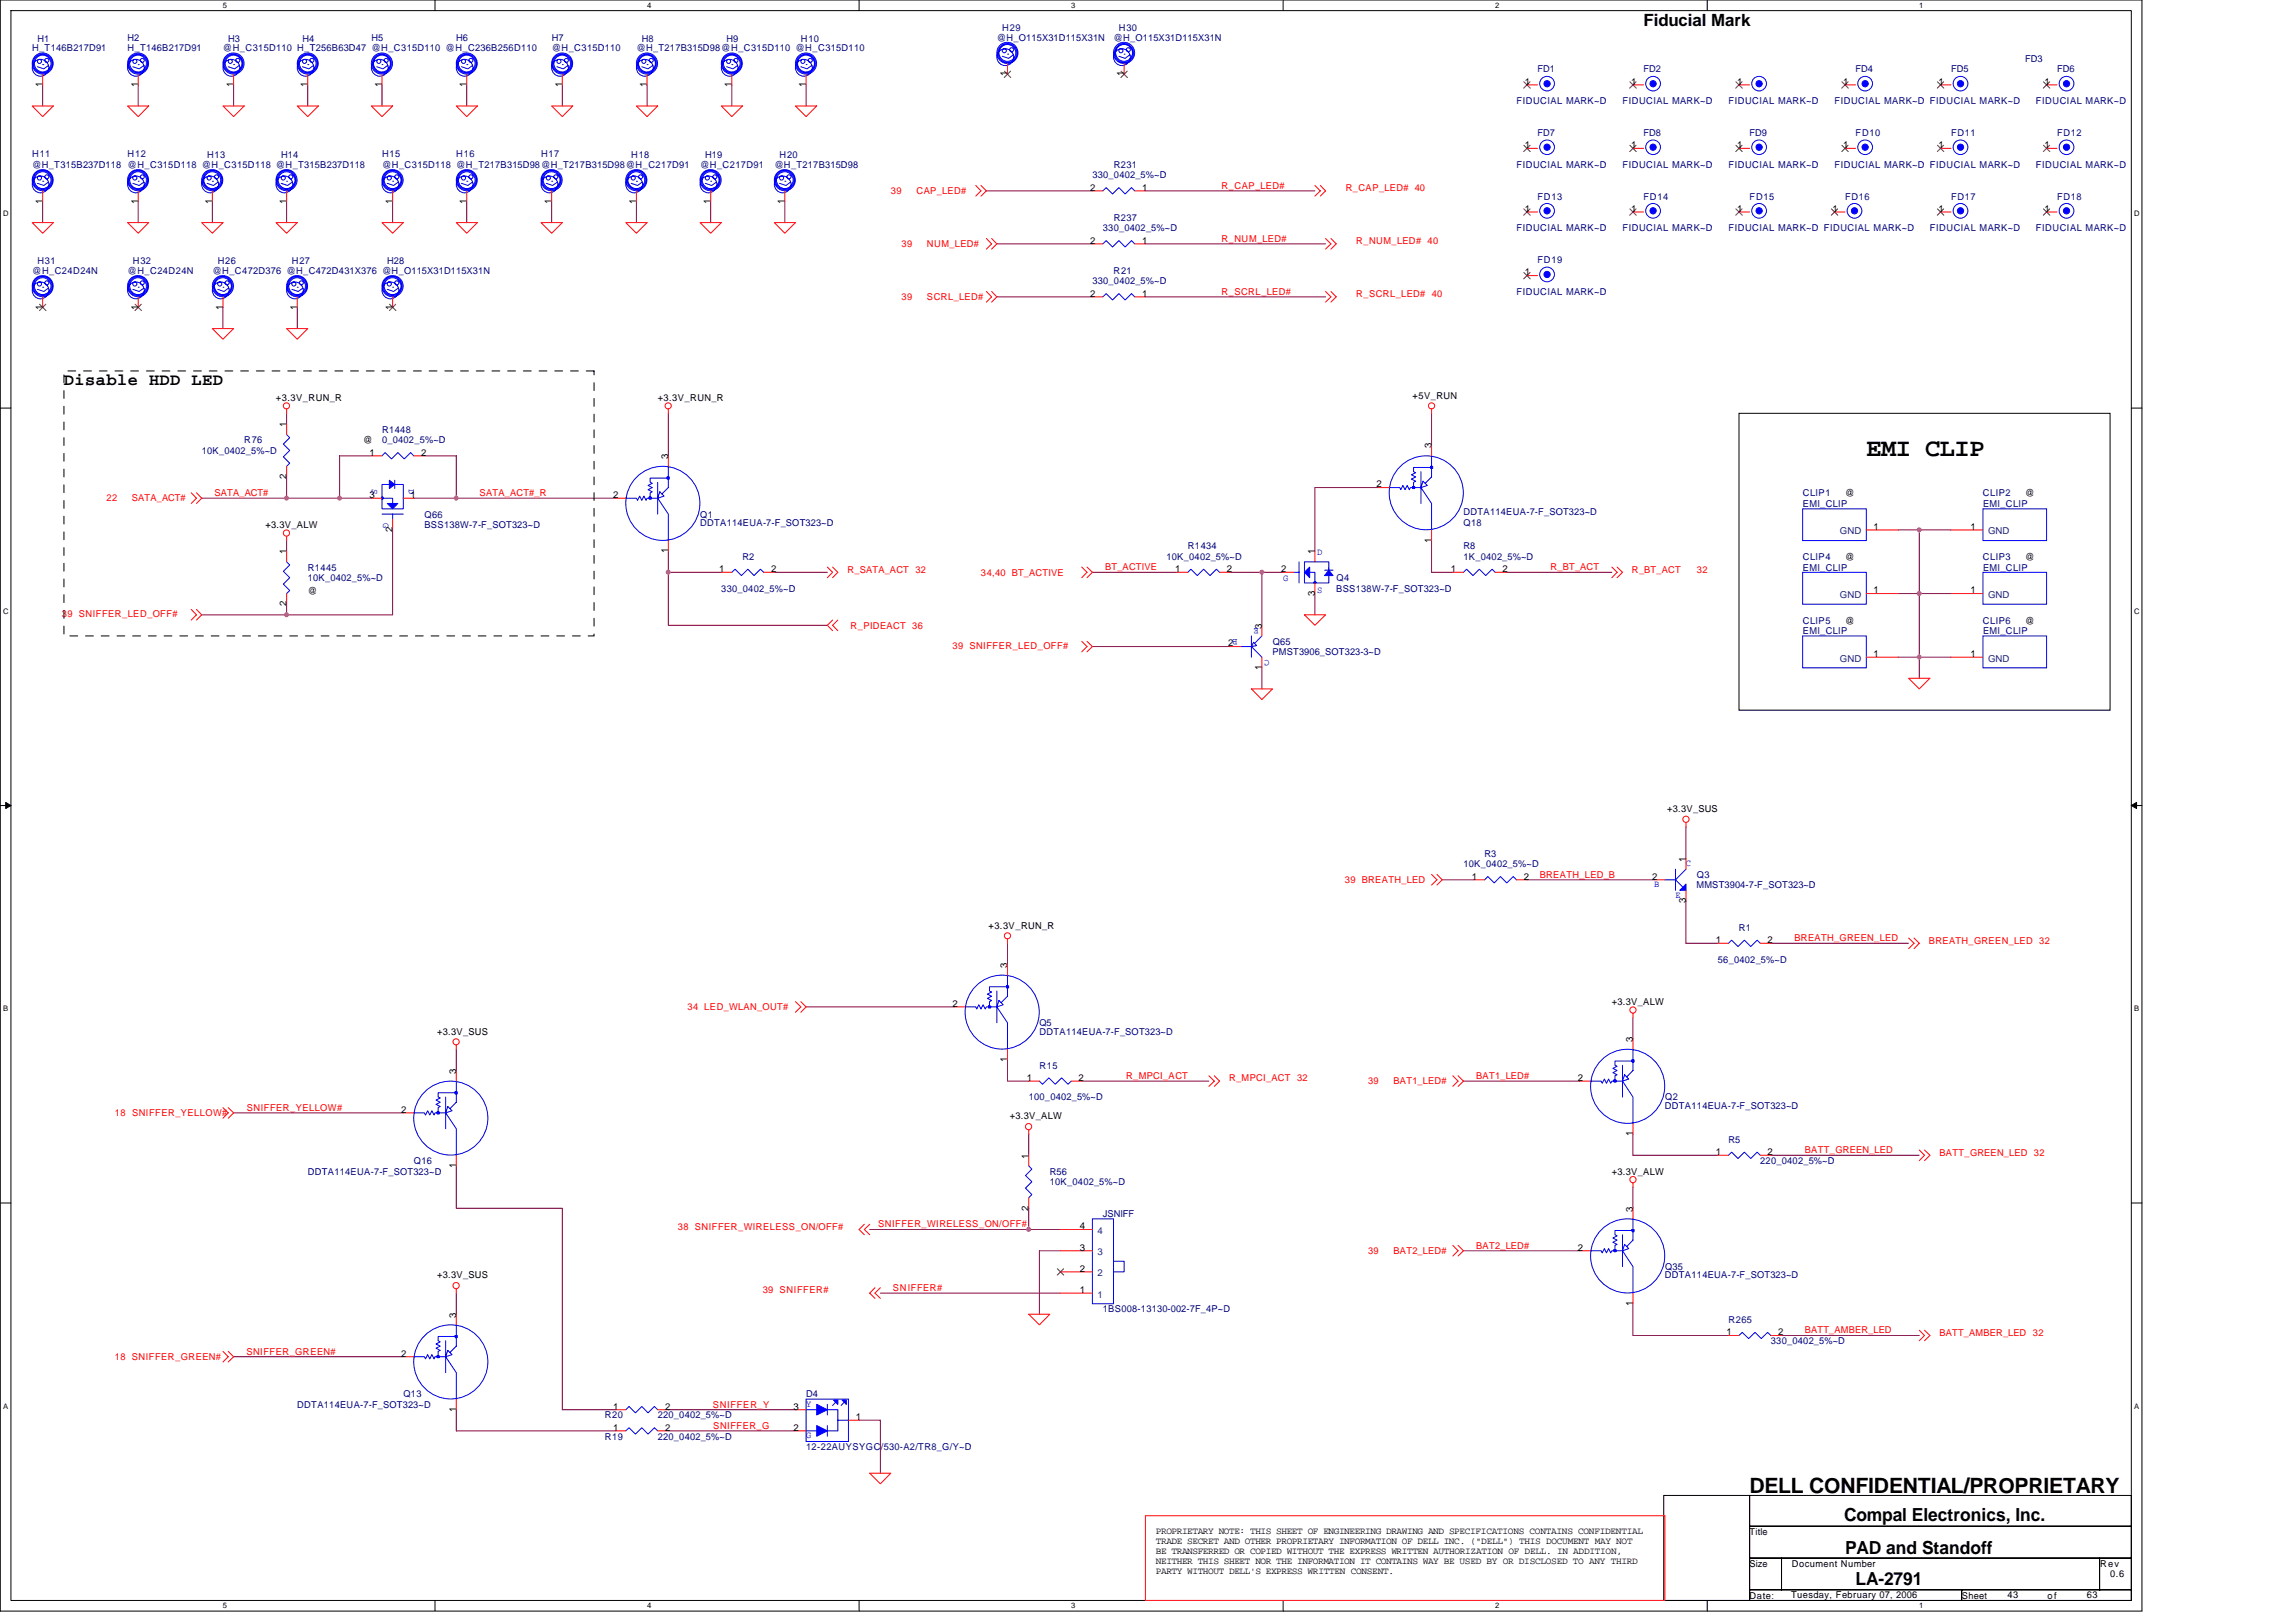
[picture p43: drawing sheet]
<svg xmlns="http://www.w3.org/2000/svg" width="297mm" height="210mm" viewBox="0 0 297 210" stroke-linecap="round" stroke-linejoin="round" font-family="sans-serif">
<defs><g id="words">
<text font-size="3.3" x="241.4" y="59">EMI CLIP</text>
<text font-size="2.7" x="226.4" y="193.2">DELL CONFIDENTIAL/PROPRIETARY</text>
<g font-size="2.3">
<text x="238.6" y="196.8">Compal Electronics, Inc.</text>
<text x="238.7" y="201">PAD and Standoff</text>
<text x="240.1" y="205.2">LA-2791</text>
</g>
<g font-size="2.2">
<text x="212.6" y="3.4">Fiducial Mark</text>
<text x="8.3" y="49.8">Disable HDD LED</text>
</g>
<g font-size="1.2" fill="#000080">
<text x="4.8" y="5.4">H1</text>
<text x="16.5" y="5.2">H2</text>
<text x="29.5" y="5.4">H3</text>
<text x="39.1" y="5.4">H4</text>
<text x="48" y="5.2">H5</text>
<text x="59" y="5.2">H6</text>
<text x="71.4" y="5.2">H7</text>
<text x="83" y="5.4">H8</text>
<text x="94" y="5.4">H9</text>
<text x="103.6" y="5.4">H10</text>
<text x="129" y="5.2">@H_O115X31D115X31N</text>
<text x="129.7" y="4">H29</text>
<text x="144.1" y="5.2">@H_O115X31D115X31N</text>
<text x="144.8" y="4">H30</text>
<text x="4.2" y="6.6">H_T146B217D91</text>
<text x="16.5" y="6.6">H_T146B217D91</text>
<text x="28.8" y="6.6">@H_C315D110 H_T256B63D47 @H_C315D110 @H_C236B256D110</text>
<text x="71.4" y="6.6">@H_C315D110</text>
<text x="82.3" y="6.6">@H_T217B315D98@H_C315D110 @H_C315D110</text>
<text x="198.9" y="9.4">FD1</text>
<text x="212.6" y="9.4">FD2</text>
<text x="240.1" y="9.4">FD4</text>
<text x="252.4" y="9.4">FD5</text>
<text x="262" y="8">FD3</text>
<text x="266.1" y="9.4">FD6</text>
<text x="196.2" y="13.5">FIDUCIAL MARK~D</text>
<text x="198.9" y="17.6">FD7</text>
<text x="209.9" y="13.5">FIDUCIAL MARK~D</text>
<text x="212.6" y="17.6">FD8</text>
<text x="223.6" y="13.5">FIDUCIAL MARK~D</text>
<text x="226.4" y="17.6">FD9</text>
<text x="237.3" y="13.5">FIDUCIAL MARK~D FIDUCIAL MARK~D</text>
<text x="240.1" y="17.6">FD10</text>
<text x="252.4" y="17.6">FD11</text>
<text x="263.4" y="13.5">FIDUCIAL MARK~D</text>
<text x="266.1" y="17.6">FD12</text>
<text x="4.2" y="20.3">H11</text>
<text x="4.2" y="21.7">@H_T315B237D118 @H_C315D118 @H_C315D118 @H_T315B237D118</text>
<text x="16.5" y="20.3">H12</text>
<text x="26.8" y="20.5">H13</text>
<text x="36.4" y="20.5">H14</text>
<text x="49.4" y="20.3">H15</text>
<text x="49.4" y="21.7">@H_C315D118 @H_T217B315D98@H_T217B315D98@H_C217D91</text>
<text x="59" y="20.3">H16</text>
<text x="70" y="20.3">H17</text>
<text x="81.7" y="20.5">H18</text>
<text x="90.6" y="21.7">@H_C217D91</text>
<text x="91.2" y="20.5">H19</text>
<text x="100.2" y="21.7">@H_T217B315D98</text>
<text x="100.9" y="20.5">H20</text>
<text x="141.3" y="23.1">330_0402_5%~D</text>
<text x="144.1" y="21.7">R231</text>
<text x="196.2" y="21.7">FIDUCIAL MARK~D</text>
<text x="209.9" y="21.7">FIDUCIAL MARK~D</text>
<text x="223.6" y="21.7">FIDUCIAL MARK~D</text>
<text x="237.3" y="21.7">FIDUCIAL MARK~D FIDUCIAL MARK~D</text>
<text x="263.4" y="21.7">FIDUCIAL MARK~D</text>
<text x="142.7" y="29.9">330_0402_5%~D</text>
<text x="144.1" y="28.6">R237</text>
<text x="196.2" y="29.9">FIDUCIAL MARK~D</text>
<text x="198.9" y="25.8">FD13</text>
<text x="209.9" y="29.9">FIDUCIAL MARK~D</text>
<text x="212.6" y="25.8">FD14</text>
<text x="223.6" y="29.9">FIDUCIAL MARK~D FIDUCIAL MARK~D</text>
<text x="226.4" y="25.8">FD15</text>
<text x="238.7" y="25.8">FD16</text>
<text x="249.7" y="29.9">FIDUCIAL MARK~D</text>
<text x="252.4" y="25.8">FD17</text>
<text x="263.4" y="29.9">FIDUCIAL MARK~D</text>
<text x="266.1" y="25.8">FD18</text>
<text x="4.2" y="35.4">@H_C24D24N</text>
<text x="4.8" y="34.2">H31</text>
<text x="16.5" y="35.4">@H_C24D24N</text>
<text x="17.2" y="34.2">H32</text>
<text x="27.5" y="35.4">@H_C472D376 @H_C472D431X376 @H_O115X31D115X31N</text>
<text x="28.2" y="34.2">H26</text>
<text x="37.8" y="34.2">H27</text>
<text x="50.1" y="34.2">H28</text>
<text x="144.1" y="35.4">R21</text>
<text x="198.9" y="34">FD19</text>
<text x="141.3" y="36.8">330_0402_5%~D</text>
<text x="196.2" y="38.2">FIDUCIAL MARK~D</text>
<text x="26.1" y="58.7">10K_0402_5%~D</text>
<text x="31.6" y="57.4">R76</text>
<text x="49.4" y="56">R1448</text>
<text x="49.4" y="57.4">0_0402_5%~D</text>
<text x="233.2" y="64.2">CLIP1</text>
<text x="233.2" y="65.6">EMI_CLIP</text>
<text x="256.5" y="64.2">CLIP2</text>
<text x="256.6" y="65.6">EMI_CLIP</text>
<text x="54.9" y="68.3">BSS138W-7-F_SOT323~D</text>
<text x="54.9" y="67">Q66</text>
<text x="90.6" y="68.1">DDTA114EUA-7-F_SOT323~D</text>
<text x="90.6" y="67">Q1</text>
<text x="153.7" y="71.1">R1434</text>
<text x="189.3" y="66.7">DDTA114EUA-7-F_SOT323~D</text>
<text x="189.3" y="71.1">R8</text>
<text x="189.4" y="68.1">Q18</text>
<text x="39.8" y="73.8">R1445</text>
<text x="39.8" y="75.2">10K_0402_5%~D</text>
<text x="93.3" y="76.6">330_0402_5%~D</text>
<text x="96.1" y="72.5">R2</text>
<text x="150.9" y="72.5">10K_0402_5%~D</text>
<text x="172.9" y="76.6">BSS138W-7-F_SOT323~D</text>
<text x="172.9" y="75.2">Q4</text>
<text x="189.3" y="72.5">1K_0402_5%~D</text>
<text x="233.2" y="72.5">CLIP4</text>
<text x="233.2" y="73.8">EMI_CLIP</text>
<text x="256.5" y="72.5">CLIP3</text>
<text x="256.6" y="73.8">EMI_CLIP</text>
<text x="164.7" y="83.4">Q65</text>
<text x="233.2" y="80.7">CLIP5</text>
<text x="233.2" y="82">EMI_CLIP</text>
<text x="256.5" y="80.7">CLIP6</text>
<text x="256.6" y="82">EMI_CLIP</text>
<text x="164.6" y="84.8">PMST3906_SOT323-3~D</text>
<text x="189.3" y="112.2">10K_0402_5%~D</text>
<text x="192.1" y="110.8">R3</text>
<text x="219.5" y="113.6">Q3</text>
<text x="219.5" y="115">MMST3904-7-F_SOT323~D</text>
<text x="222.2" y="124.6">56_0402_5%~D</text>
<text x="225" y="120.5">R1</text>
<text x="134.5" y="132.8">Q5</text>
<text x="134.5" y="133.9">DDTA114EUA-7-F_SOT323~D</text>
<text x="133.1" y="142.4">100_0402_5%~D</text>
<text x="134.5" y="138.3">R15</text>
<text x="215.4" y="143.5">DDTA114EUA-7-F_SOT323~D</text>
<text x="215.4" y="142.4">Q2</text>
<text x="223.6" y="147.9">R5</text>
<text x="39.8" y="152">DDTA114EUA-7-F_SOT323~D</text>
<text x="53.5" y="150.6">Q16</text>
<text x="135.8" y="152">R56</text>
<text x="135.8" y="153.4">10K_0402_5%~D</text>
<text x="227.7" y="150.6">220_0402_5%~D</text>
<text x="142.7" y="157.5">JSNIFF</text>
<text x="215.4" y="165.4">DDTA114EUA-7-F_SOT323~D</text>
<text x="215.4" y="164.3">Q35</text>
<text x="142.7" y="169.8">1BS008-13130-002-7F_4P~D</text>
<text x="223.6" y="171.2">R265</text>
<text x="229.1" y="173.9">330_0402_5%~D</text>
<text x="38.5" y="182.2">DDTA114EUA-7-F_SOT323~D</text>
<text x="52.2" y="180.8">Q13</text>
<text x="78.2" y="183.6">R20</text>
<text x="85.1" y="183.6">220_0402_5%~D</text>
<text x="104.3" y="180.8">D4</text>
<text x="78.2" y="186.3">R19</text>
<text x="85.1" y="186.3">220_0402_5%~D</text>
<text x="104.3" y="187.7">12-22AUYSYGC/530-A2/TR8_G/Y~D</text>
</g>
<g font-size="1.2">
<text x="5.5" y="11.3" transform="rotate(-90 5.5 11.3)">1</text>
<text x="17.9" y="11.3" transform="rotate(-90 17.9 11.3)">1</text>
<text x="30.2" y="11.3" transform="rotate(-90 30.2 11.3)">1</text>
<text x="39.8" y="11.3" transform="rotate(-90 39.8 11.3)">1</text>
<text x="49.4" y="11.3" transform="rotate(-90 49.4 11.3)">1</text>
<text x="60.4" y="11.3" transform="rotate(-90 60.4 11.3)">1</text>
<text x="72.7" y="11.3" transform="rotate(-90 72.7 11.3)">1</text>
<text x="83.7" y="11.3" transform="rotate(-90 83.7 11.3)">1</text>
<text x="94.7" y="11.3" transform="rotate(-90 94.7 11.3)">1</text>
<text x="104.3" y="11.3" transform="rotate(-90 104.3 11.3)">1</text>
<text x="130.3" y="9.9" transform="rotate(-90 130.3 9.9)">1</text>
<text x="145.4" y="9.9" transform="rotate(-90 145.4 9.9)">1</text>
<text x="197.3" y="11">1</text>
<text x="211" y="11">1</text>
<text x="224.7" y="11">1</text>
<text x="238.4" y="11">1</text>
<text x="250.8" y="11">1</text>
<text x="264.5" y="11">1</text>
<text x="197.3" y="19.2">1</text>
<text x="211" y="19.2">1</text>
<text x="224.7" y="19.2">1</text>
<text x="238.4" y="19.2">1</text>
<text x="250.8" y="19.2">1</text>
<text x="264.5" y="19.2">1</text>
<text x="5.5" y="26.4" transform="rotate(-90 5.5 26.4)">1</text>
<text x="17.9" y="26.4" transform="rotate(-90 17.9 26.4)">1</text>
<text x="27.4" y="26.4" transform="rotate(-90 27.4 26.4)">1</text>
<text x="37.1" y="26.4" transform="rotate(-90 37.1 26.4)">1</text>
<text x="50.8" y="26.4" transform="rotate(-90 50.8 26.4)">1</text>
<text x="60.4" y="26.4" transform="rotate(-90 60.4 26.4)">1</text>
<text x="71.3" y="26.4" transform="rotate(-90 71.3 26.4)">1</text>
<text x="82.3" y="26.4" transform="rotate(-90 82.3 26.4)">1</text>
<text x="91.9" y="26.4" transform="rotate(-90 91.9 26.4)">1</text>
<text x="101.5" y="26.4" transform="rotate(-90 101.5 26.4)">1</text>
<text x="141.1" y="24.7">2</text>
<text x="147.8" y="24.7">1</text>
<text x="197.3" y="27.4">1</text>
<text x="211" y="27.4">1</text>
<text x="224.7" y="27.4">1</text>
<text x="237.1" y="27.4">1</text>
<text x="250.8" y="27.4">1</text>
<text x="264.5" y="27.4">1</text>
<text x="141.1" y="31.5">2</text>
<text x="147.8" y="31.5">1</text>
<text x="197.3" y="35.6">1</text>
<text x="5.5" y="40.1" transform="rotate(-90 5.5 40.1)">1</text>
<text x="17.9" y="40.1" transform="rotate(-90 17.9 40.1)">1</text>
<text x="28.8" y="40.1" transform="rotate(-90 28.8 40.1)">1</text>
<text x="38.4" y="40.1" transform="rotate(-90 38.4 40.1)">1</text>
<text x="50.8" y="40.1" transform="rotate(-90 50.8 40.1)">1</text>
<text x="141.1" y="38.4">2</text>
<text x="147.8" y="38.4">1</text>
<text x="35.7" y="51.9">+3.3V_RUN_R</text>
<text x="85.1" y="51.9">+3.3V_RUN_R</text>
<text x="182.7" y="51.6">+5V_RUN</text>
<text x="37.1" y="55.3" transform="rotate(-90 37.1 55.3)">1</text>
<text x="47" y="57.4">@</text>
<text x="47.8" y="59">1</text>
<text x="54.5" y="59">2</text>
<text x="86.4" y="59.4" transform="rotate(-90 86.4 59.4)">3</text>
<text x="185.2" y="58" transform="rotate(-90 185.2 58)">3</text>
<text x="37.1" y="62" transform="rotate(-90 37.1 62)">2</text>
<text x="47.8" y="64.5">3</text>
<text x="53.1" y="64.5">1</text>
<text x="79.3" y="64.5">2</text>
<text x="178.1" y="63.1">2</text>
<text x="238.7" y="64.2">@</text>
<text x="262" y="64.2">@</text>
<text x="34.4" y="68.3">+3.3V_ALW</text>
<text x="37.1" y="71.8" transform="rotate(-90 37.1 71.8)">1</text>
<text x="50.8" y="68.9" transform="rotate(-90 50.8 68.9)">2</text>
<text x="86.4" y="71.6" transform="rotate(-90 86.4 71.6)">1</text>
<text x="170.1" y="71.8" transform="rotate(-90 170.1 71.8)">1</text>
<text x="185.2" y="70.2" transform="rotate(-90 185.2 70.2)">1</text>
<text x="242.4" y="68.6">1</text>
<text x="254.9" y="68.6">1</text>
<text x="39.8" y="76.8">@</text>
<text x="93" y="74">1</text>
<text x="99.8" y="74">2</text>
<text x="152" y="74">1</text>
<text x="158.7" y="74">2</text>
<text x="165.8" y="74">2</text>
<text x="170.1" y="77.1" transform="rotate(-90 170.1 77.1)">3</text>
<text x="187.7" y="74">1</text>
<text x="194.4" y="74">2</text>
<text x="238.7" y="72.5">@</text>
<text x="242.4" y="76.8">1</text>
<text x="254.9" y="76.8">1</text>
<text x="262" y="72.5">@</text>
<text x="37.1" y="78.5" transform="rotate(-90 37.1 78.5)">2</text>
<text x="158.9" y="83.7">2</text>
<text x="163.2" y="81.3" transform="rotate(-90 163.2 81.3)">3</text>
<text x="238.7" y="80.7">@</text>
<text x="262" y="80.7">@</text>
<text x="163.2" y="86.7" transform="rotate(-90 163.2 86.7)">1</text>
<text x="242.4" y="85">1</text>
<text x="254.9" y="85">1</text>
<text x="215.7" y="105.1">+3.3V_SUS</text>
<text x="190.4" y="113.8">1</text>
<text x="197.1" y="113.8">2</text>
<text x="213.8" y="113.8">2</text>
<text x="218.1" y="111.5" transform="rotate(-90 218.1 111.5)">1</text>
<text x="218.1" y="116.9" transform="rotate(-90 218.1 116.9)">3</text>
<text x="127.9" y="120.2">+3.3V_RUN_R</text>
<text x="130.3" y="125.2" transform="rotate(-90 130.3 125.2)">3</text>
<text x="222" y="122">1</text>
<text x="228.7" y="122">2</text>
<text x="123.2" y="130.3">2</text>
<text x="208.5" y="130">+3.3V_ALW</text>
<text x="56.6" y="133.9">+3.3V_SUS</text>
<text x="130.3" y="137.4" transform="rotate(-90 130.3 137.4)">1</text>
<text x="211.2" y="134.8" transform="rotate(-90 211.2 134.8)">3</text>
<text x="51.9" y="144">2</text>
<text x="59" y="139" transform="rotate(-90 59 139)">3</text>
<text x="132.8" y="139.9">1</text>
<text x="139.5" y="139.9">2</text>
<text x="204.1" y="139.9">2</text>
<text x="130.6" y="144.9">+3.3V_ALW</text>
<text x="133.1" y="149.9" transform="rotate(-90 133.1 149.9)">1</text>
<text x="211.2" y="147" transform="rotate(-90 211.2 147)">1</text>
<text x="222" y="149.5">1</text>
<text x="228.7" y="149.5">2</text>
<text x="59" y="151.2" transform="rotate(-90 59 151.2)">1</text>
<text x="208.5" y="152">+3.3V_ALW</text>
<text x="133.1" y="156.7" transform="rotate(-90 133.1 156.7)">2</text>
<text x="139.7" y="161.8">3</text>
<text x="139.7" y="159.1">4</text>
<text x="204.1" y="161.8">2</text>
<text x="211.2" y="156.8" transform="rotate(-90 211.2 156.8)">3</text>
<text x="56.6" y="165.4">+3.3V_SUS</text>
<text x="139.7" y="167.3">1</text>
<text x="139.7" y="164.6">2</text>
<text x="59" y="170.5" transform="rotate(-90 59 170.5)">3</text>
<text x="211.2" y="169" transform="rotate(-90 211.2 169)">1</text>
<text x="223.3" y="172.8">1</text>
<text x="230.1" y="172.8">2</text>
<text x="51.9" y="175.6">2</text>
<text x="59" y="182.7" transform="rotate(-90 59 182.7)">1</text>
<text x="79.3" y="185.1">1</text>
<text x="79.3" y="182.4">1</text>
<text x="86" y="185.1">2</text>
<text x="86" y="182.4">2</text>
<text x="102.7" y="182.4">3</text>
<text x="102.7" y="185.1">2</text>
<text x="110.7" y="183.8">1</text>
<text x="149.5" y="198.5">PROPRIETARY NOTE: THIS SHEET OF ENGINEERING DRAWING AND SPECIFICATIONS CONTAINS CONFIDENTIAL</text>
<text x="149.5" y="199.8">TRADE SECRET AND OTHER PROPRIETARY INFORMATION OF DELL INC. (&quot;DELL&quot;) THIS DOCUMENT MAY NOT</text>
<text x="149.5" y="201.1">BE TRANSFERRED OR COPIED WITHOUT THE EXPRESS WRITTEN AUTHORIZATION OF DELL. IN ADDITION,</text>
<text x="149.5" y="202.4">NEITHER THIS SHEET NOR THE INFORMATION IT CONTAINS WAY BE USED BY OR DISCLOSED TO ANY THIRD</text>
<text x="149.5" y="203.7">PARTY WITHOUT DELL'S EXPRESS WRITTEN CONSENT.</text>
<text x="226.4" y="198.6">Title</text>
<text x="226.4" y="202.8">Size</text>
<text x="231.8" y="202.8">Document Number</text>
<text x="271.7" y="202.8">Rev</text>
<text x="226.4" y="206.9">Date:</text>
<text x="231.7" y="206.7">Tuesday, February 07, 2006</text>
<text x="253.8" y="206.9">Sheet</text>
<text x="259.7" y="206.7">43</text>
<text x="264.9" y="206.9">o f</text>
<text x="270" y="206.7">63</text>
<text x="273" y="204.1">0.6</text>
</g>
<g font-size="1.2" fill="#f00">
<text x="115.3" y="25.1">39</text>
<text x="118.6" y="25.1">CAP_LED#</text>
<text x="158" y="24.4">R_CAP_LED#</text>
<text x="174.1" y="24.7">R_CAP_LED# 40</text>
<text x="116.6" y="32">39</text>
<text x="119.9" y="32">NUM_LED#</text>
<text x="158" y="31.3">R_NUM_LED#</text>
<text x="175.5" y="31.6">R_NUM_LED# 40</text>
<text x="116.6" y="38.8">39</text>
<text x="119.9" y="38.8">SCRL_LED#</text>
<text x="158" y="38.1">R_SCRL_LED#</text>
<text x="175.5" y="38.4">R_SCRL_LED# 40</text>
<text x="13.8" y="64.9">22</text>
<text x="17.1" y="64.9">SATA_ACT#</text>
<text x="27.7" y="64.2">SATA_ACT#</text>
<text x="62" y="64.2">SATA_ACT#_R</text>
<text x="109.6" y="74.1">R_SATA_ACT 32</text>
<text x="126.9" y="74.5">34,40 BT_ACTIVE</text>
<text x="143" y="73.8">BT_ACTIVE</text>
<text x="200.6" y="73.8">R_BT_ACT</text>
<text x="211.1" y="74.1">R_BT_ACT</text>
<text x="219.5" y="74.1">32</text>
<text x="8" y="79.9">39 SNIFFER_LED_OFF#</text>
<text x="110" y="81.4">R_PIDEACT 36</text>
<text x="123.2" y="84">39 SNIFFER_LED_OFF#</text>
<text x="199.2" y="113.6">BREATH_LED_B</text>
<text x="174" y="114.3">39 BREATH_LED</text>
<text x="232.2" y="121.8">BREATH_GREEN_LED</text>
<text x="249.6" y="122.1">BREATH_GREEN_LED 32</text>
<text x="88.9" y="130.7">34 LED_WLAN_OUT#</text>
<text x="31.9" y="143.7">SNIFFER_YELLOW#</text>
<text x="145.7" y="139.6">R_MPCI_ACT</text>
<text x="159" y="139.9">R_MPCI_ACT 32</text>
<text x="177" y="140.3">39</text>
<text x="180.3" y="140.3">BAT1_LED#</text>
<text x="191" y="139.6">BAT1_LED#</text>
<text x="14.9" y="144.5">18 SNIFFER_YELLOW#</text>
<text x="233.5" y="149.2">BATT_GREEN_LED</text>
<text x="250.9" y="149.5">BATT_GREEN_LED 32</text>
<text x="87.7" y="159.1">38 SNIFFER_WIRELESS_ON/OFF#</text>
<text x="113.6" y="158.8">SNIFFER_WIRELESS_ON/OFF#</text>
<text x="191" y="161.6">BAT2_LED#</text>
<text x="98.7" y="167.4">39 SNIFFER#</text>
<text x="115.5" y="167.1">SNIFFER#</text>
<text x="177" y="162.3">39</text>
<text x="180.3" y="162.3">BAT2_LED#</text>
<text x="233.5" y="172.6">BATT_AMBER_LED</text>
<text x="250.9" y="172.8">BATT_AMBER_LED 32</text>
<text x="14.9" y="176">18 SNIFFER_GREEN#</text>
<text x="31.9" y="175.3">SNIFFER_GREEN#</text>
<text x="92.2" y="182.2">SNIFFER_Y</text>
<text x="92.3" y="184.9">SNIFFER_G</text>
</g>
<g font-size="1.2" fill="#00f">
<text x="48.1" y="63.2" transform="rotate(90 48.1 63.2)">S</text>
<text x="52.9" y="63.2" transform="rotate(90 52.9 63.2)">D</text>
<text x="49.6" y="67.6" transform="rotate(90 49.6 67.6)">G</text>
<text x="170.4" y="71.9">D</text>
<text x="166" y="75.2">G</text>
<text x="170.4" y="76.7">S</text>
<text x="160.1" y="82.7" transform="rotate(180 160.1 82.7)">B</text>
<text x="162.9" y="81.3" transform="rotate(180 162.9 81.3)">E</text>
<text x="164.2" y="85.4" transform="rotate(180 164.2 85.4)">C</text>
<text x="218.1" y="112.1">C</text>
<text x="214" y="114.8">B</text>
<text x="216.8" y="116.2">E</text>
<text x="104.3" y="182">Y</text>
<text x="104.3" y="186.1">G</text>
</g>
<g font-size="1.2" fill="#004080">
<text x="238" y="69.2">GND</text>
<text x="257.2" y="69.2">GND</text>
<text x="238" y="77.4">GND</text>
<text x="257.2" y="77.4">GND</text>
<text x="238" y="85.6">GND</text>
<text x="257.2" y="85.6">GND</text>
<text x="142" y="159.7">4</text>
<text x="142" y="167.9">1</text>
<text x="142" y="165.2">2</text>
<text x="142" y="162.4">3</text>
</g>
<g font-size="1">
<text x="28.8" y="1">5</text>
<text x="83.7" y="1">4</text>
<text x="138.6" y="1">3</text>
<text x="193.4" y="1">2</text>
<text x="248.3" y="1">1</text>
<text x=".4" y="28">D</text>
<text x="276.1" y="28">D</text>
<text x=".4" y="79.4">C</text>
<text x="276.1" y="79.4">C</text>
<text x=".4" y="130.9">B</text>
<text x="276.1" y="130.9">B</text>
<text x=".4" y="182.3">A</text>
<text x="276.1" y="182.3">A</text>
<text x="28.8" y="208.2">5</text>
<text x="83.7" y="208.2">4</text>
<text x="138.6" y="208.2">3</text>
<text x="193.4" y="208.2">2</text>
<text x="248.3" y="208.2">1</text>
</g>
</g></defs>
<path d="M0 0h277.1v208.5h-277.1zM1.4 1.4h274.3v205.7h-274.3z" fill="none" stroke="#000" stroke-width=".13"/>
<g fill="#fff">
<path d="M28.8 .1h.6v1.1h-.6z"/>
<path d="M28.8 207.3h.6v1.1h-.6z"/>
</g>
<path d="M56.3 0v1.4M56.3 207.1v1.4" fill="none" stroke="#000" stroke-width=".13"/>
<g fill="#fff">
<path d="M83.7 .1h.6v1.1h-.6z"/>
<path d="M83.7 207.3h.6v1.1h-.6z"/>
</g>
<path d="M111.1 0v1.4M111.1 207.1v1.4" fill="none" stroke="#000" stroke-width=".13"/>
<g fill="#fff">
<path d="M138.6 .1h.5v1.1h-.5z"/>
<path d="M138.6 207.3h.5v1.1h-.5z"/>
</g>
<path d="M166 0v1.4M166 207.1v1.4" fill="none" stroke="#000" stroke-width=".13"/>
<g fill="#fff">
<path d="M193.4 .1h.6v1.1h-.6z"/>
<path d="M193.4 207.3h.6v1.1h-.6z"/>
</g>
<path d="M220.9 0v1.4M220.9 207.1v1.4" fill="none" stroke="#000" stroke-width=".13"/>
<g fill="#fff">
<path d="M248.3 .1h.6v1.1h-.6z"/>
<path d="M248.3 207.3h.6v1.1h-.6z"/>
<path d="M.4 27.1h.7v1.1h-.7z"/>
<path d="M276.1 27.1h.7v1.1h-.7z"/>
<path d="M.4 78.5h.7v1.1h-.7z"/>
<path d="M276.1 78.5h.7v1.1h-.7z"/>
</g>
<path d="M0 52.8h1.4M275.7 52.8h1.4" fill="none" stroke="#000" stroke-width=".13"/>
<g fill="#fff">
<path d="M.4 130h.7v1.1h-.7z"/>
<path d="M276.1 130h.7v1.1h-.7z"/>
</g>
<path d="M0 104.2h1.4M275.7 104.2h1.4" fill="none" stroke="#000" stroke-width=".13"/>
<path d="M.7 103.8l.7 .4-.7 .4zM275.7 104.2l.7-.4v.8z" fill="#000" stroke="#000" stroke-width=".13"/>
<g fill="#fff">
<path d="M.4 181.4h.7v1.1h-.7z"/>
<path d="M276.1 181.4h.7v1.1h-.7z"/>
</g>
<path d="M225 53.5h48v38.4h-48zM0 155.7h1.4M275.7 155.7h1.4M215.2 193.5h11.2v13.6h-11.2zM226.4 193.5h49.3v4h-49.3zM226.4 197.5h49.3v4.1h-49.3zM226.4 201.6h4.1v4.1h-4.1zM226.4 205.7h27.4v1.4h-27.4zM230.5 201.6h41.1v4.1h-41.1zM253.8 205.7h21.9v1.4h-21.9zM271.6 201.6h4.1v4.1h-4.1z" fill="none" stroke="#000" stroke-width=".13"/>
<g fill="none" stroke="#800040" stroke-width=".13">
<path d="M5.5 11v2.7M17.9 11v2.7M30.2 11v2.7M39.8 11v2.7M49.4 11v2.7M60.4 11v2.7M72.7 11v2.7M83.7 11v2.7M94.7 11v2.7M104.3 11v2.7M5.5 26.1v2.7M17.9 26.1v2.7"/>
<path d="M27.5 26.1v2.7M28.8 39.8v2.7M37.1 26.1v2.7M38.5 39.8v2.7M50.8 26.1v2.7M60.4 26.1v2.7M71.4 26.1v2.7M82.3 26.1v2.7M91.9 26.1v2.7M101.5 26.1v2.7M127.6 24.7h13.7M129 31.6h12.3"/>
<path d="M129 38.4h12.3M148.2 24.7h21.9M148.2 31.6h23.3M148.2 38.4h23.3M37.1 53.5v1.4M48 59h-4.1v5.5M54.9 59h4.1v5.5M86.5 53.5v5.5M185.2 53.5v4.1M26.1 79.6h11M37.1 61.7v2.8h-11M37.1 70v1.3"/>
<path d="M37.1 64.5h10.9M50.8 68.6v11h-13.7v-1.4M53.5 64.5h26.1M86.5 71.3v9.6h20.5M86.5 74.1h6.8M100.2 74.1h6.8M141.3 74.1h11M159.1 74.1h6.9M163.3 74.1v6.8M170.1 76.8v2.8M178.3 63.1h-8.2v8.2M185.2 70v4.1h2.8"/>
<path d="M194.8 74.1h13.7M245.6 76.8h2.7v11M245.6 68.6h6.8M248.3 68.6v8.2h4.1M141.3 83.7h17.8M163.3 86.4v2.8M245.6 85h6.8M186.6 113.9h4.1M197.5 113.9h16.5M218.1 107v4.1M218.1 116.6v5.5h4.1M59 135.8v2.7"/>
<path d="M104.3 130.3h19.2M130.3 137.2v2.7h2.8M130.3 122.1v2.7M140 139.9h16.4M189.3 139.9h15.1M211.3 131.7v2.7M229.1 122.1h17.8M30.2 144h22M59 150.9v5.5h13.7v26h6.9M112.5 159.1h24.7M133.1 146.8v2.7M133.1 156.4v2.7"/>
<path d="M211.3 146.8v2.7h10.9M211.3 153.6v2.8M229.1 149.5h19.2M30.2 175.6h22M59 167.3v2.8M113.9 167.3h23.3M137.2 161.9h-2.7v8.2M189.3 161.9h15.1M211.3 168.7v4.1h12.3M230.5 172.8h17.8M59 182.4v2.8h20.6M86.5 185.2h16.4"/>
<path d="M86.5 182.4h16.4M111.1 183.8h2.8v6.8"/>
</g>
<g fill="none" stroke="#f00" stroke-width=".13">
<path d="M4.2 13.7h2.7l-1.4 1.4zM5.5 9.6v1.4M16.5 13.7h2.7l-1.3 1.4zM17.9 9.6v1.4M28.8 13.7h2.8l-1.4 1.4zM30.2 9.6v1.4M38.5 13.7h2.7l-1.4 1.4zM39.8 9.6v1.4M48 13.7h2.8l-1.4 1.4zM49.4 9.6v1.4M59 13.7h2.8l-1.4 1.4zM60.4 9.6v1.4"/>
<path d="M71.4 13.7h2.7l-1.4 1.4zM72.7 9.6v1.4M82.3 13.7h2.8l-1.4 1.4zM83.7 9.6v1.4M93.3 13.7h2.8l-1.4 1.4zM94.7 9.6v1.4M102.9 13.7h2.8l-1.4 1.4zM104.3 9.6v1.4M130.3 8.2v1.4M145.4 8.2v1.4M197.5 19.2h1.4M197.5 11h1.4"/>
<path d="M211.3 19.2h1.3M211.3 11h1.3M225 19.2h1.4M225 11h1.4M238.7 19.2h1.4M238.7 11h1.4M251.1 19.2h1.3M251.1 11h1.3M264.8 19.2h1.3M264.8 11h1.3M4.2 28.8h2.7l-1.4 1.4zM5.5 24.7v1.4"/>
<path d="M5.5 38.4v1.4M16.5 28.8h2.7l-1.3 1.4zM17.9 24.7v1.4M17.9 38.4v1.4M26.1 28.8h2.7l-1.3 1.4zM27.5 24.7v1.4M28.8 38.4v1.4M35.7 28.8h2.8l-1.4 1.4zM37.1 24.7v1.4M38.5 38.4v1.4M49.4 28.8h2.8l-1.4 1.4zM50.8 24.7v1.4"/>
<path d="M50.8 38.4v1.4M59 28.8h2.8l-1.4 1.4zM60.4 24.7v1.4M70 28.8h2.7l-1.3 1.4zM71.4 24.7v1.4M81 28.8h2.7l-1.4 1.4zM82.3 24.7v1.4M90.6 28.8h2.7l-1.4 1.4zM91.9 24.7v1.4M100.2 28.8h2.7l-1.4 1.4zM101.5 24.7v1.4M126.2 24l.7 .7-.7 .7"/>
<path d="M126.9 24l.7 .7-.7 .7M127.6 37.7l.7 .7-.7 .7M127.6 30.9l.7 .7-.7 .6M128.3 37.7l.7 .7-.7 .7M128.3 30.9l.7 .7-.7 .6M141.3 31.6h1.4M141.3 38.4h1.4M141.3 24.7h1.4M146.8 31.6h1.4M146.8 38.4h1.4M146.8 24.7h1.4M170.1 24l.7 .7-.7 .7"/>
<path d="M170.8 24l.7 .7-.7 .7M171.5 37.7l.7 .7-.7 .7M171.5 30.9l.7 .7-.7 .6M172.2 37.7l.7 .7-.7 .7M172.2 30.9l.7 .7-.7 .6M197.5 27.4h1.4M197.5 35.7h1.4M211.3 27.4h1.3M225 27.4h1.4M237.3 27.4h1.4M251.1 27.4h1.3M264.8 27.4h1.3"/>
<path d="M27.5 42.5h2.7l-1.4 1.4zM37.1 42.5h2.7l-1.3 1.4zM37.1 52.9v.6M37.1 54.9v1.3M48 59h1.4M53.5 59h1.4M86.5 52.9v.6M86.5 59v1.3M185.2 52.9v.6M185.2 57.6v1.4M24.7 78.9l.7 .7-.7 .6M24.7 63.8l.7 .7-.7 .7"/>
<path d="M25.4 78.9l.7 .7-.7 .6M25.4 63.8l.7 .7-.7 .7M37.1 69.4v.6M37.1 60.3v1.4M37.1 71.3v1.4M37.1 76.8v1.4M48 64.5h1.4M50.8 67.2v1.4M52.2 64.5h1.3M79.6 64.5h1.4M86.5 70v1.3M93.3 74.1h1.4"/>
<path d="M98.8 74.1h1.4M107 73.4l.7 .7-.7 .7M107.7 73.4l.7 .7-.7 .7M140 73.4l.6 .7-.6 .7M140.6 73.4l.7 .7-.7 .7M152.3 74.1h1.4M157.8 74.1h1.3M166 74.1h1.4M168.8 79.6h2.7l-1.4 1.3zM170.1 71.3v1.4M170.1 75.4v1.4M178.3 63.1h1.4"/>
<path d="M185.2 68.6v1.4M188 74.1h1.3M193.4 74.1h1.4M208.5 73.4l.7 .7-.7 .7M209.2 73.4l.7 .7-.7 .7M241.4 68.6h4.2M241.4 76.8h4.2M252.4 68.6h4.1M252.4 76.8h4.1M107.7 80.2l-.7 .7 .7 .7M108.4 80.2l-.7 .7 .7 .7M140 83l.6 .7-.6 .6"/>
<path d="M140.6 83l.7 .7-.7 .6M159.1 83.7h1.4M161.9 89.2h2.7l-1.3 1.3zM163.3 80.9v1.4M163.3 85v1.4M241.4 85h4.2M246.9 87.8h2.8l-1.4 1.4zM252.4 85h4.1M185.2 113.2l.7 .7-.7 .6M185.9 113.2l.7 .7-.7 .6M190.7 113.9h1.4M196.2 113.9h1.3"/>
<path d="M214 113.9h1.4M218.1 106.4v.6M218.1 111.1v1.4M218.1 115.2v1.4M59 135.2v.6M59 138.5v1.4M102.9 129.6l.7 .7-.7 .7M103.6 129.6l.7 .7-.7 .7M123.5 130.3h1.4M130.3 121.5v.6M130.3 124.8v1.4M130.3 135.8v1.4"/>
<path d="M133.1 139.9h1.4M138.6 139.9h1.4M156.4 139.2l.7 .7-.7 .7M157.1 139.2l.7 .7-.7 .7M188 139.2l.6 .7-.6 .7M188.6 139.2l.7 .7-.7 .7M204.4 139.9h1.4M211.3 131.1v.6M211.3 134.4v1.4M222.2 122.1h1.4M227.7 122.1h1.4M246.9 121.4l.7 .7-.7 .7"/>
<path d="M247.6 121.4l.7 .7-.7 .7M28.8 143.3l.7 .7-.7 .7M29.5 143.3l.7 .7-.7 .7M52.2 144h1.3M59 149.5v1.4M111.8 158.4l-.7 .7 .7 .7M112.5 158.4l-.7 .7 .7 .7M133.1 146.2v.6M133.1 149.5v1.4M133.1 155v1.4M137.2 159.1h4.1M211.3 145.4v1.4"/>
<path d="M211.3 153.1v.5M211.3 156.4v1.3M222.2 149.5h1.4M227.7 149.5h1.4M248.3 148.8l.7 .7-.7 .7M249 148.8l.7 .7-.7 .7M28.8 174.9l.7 .7-.7 .7M29.5 174.9l.7 .7-.7 .7M52.2 175.6h1.3M59 166.8v.5M59 170.1v1.3M113.2 166.6l-.7 .7 .7 .7"/>
<path d="M113.9 166.6l-.7 .7 .7 .7M133.1 170.1h2.7l-1.3 1.3zM137.2 167.3h4.1M137.2 164.6h4.1M137.2 161.9h4.1M188 161.2l.6 .7-.6 .6M188.6 161.2l.7 .7-.7 .6M204.4 161.9h1.4M211.3 167.3v1.4M223.6 172.8h1.4M229.1 172.8h1.4M248.3 172.1l.7 .7-.7 .7"/>
<path d="M249 172.1l.7 .7-.7 .7M59 181.1v1.3M79.6 185.2h1.4M79.6 182.4h1.4M85.1 185.2h1.4M85.1 182.4h1.4M102.9 185.2h1.4M102.9 182.4h1.4M109.8 183.8h1.3M112.5 190.6h2.7l-1.3 1.4zM148.2 196.2h67.2v10.9h-67.2z"/>
<circle cx="37.1" cy="52.5" r=".4"/>
<circle cx="86.4" cy="52.5" r=".4"/>
<circle cx="185.2" cy="52.5" r=".4"/>
<circle cx="37.1" cy="69" r=".4"/>
<circle cx="218.1" cy="106" r=".4"/>
<circle cx="59" cy="134.8" r=".4"/>
<circle cx="130.3" cy="121.1" r=".4"/>
<circle cx="211.3" cy="130.7" r=".4"/>
<circle cx="133.1" cy="145.8" r=".4"/>
<circle cx="211.3" cy="152.7" r=".4"/>
<circle cx="59" cy="166.4" r=".4"/>
</g>
<path d="M8.3 48h68.6v34.3h-68.6z" fill="none" stroke="#000" stroke-width=".13" stroke-dasharray="1 1 1 1 1 1 1 1"/>
<g fill="#00f" stroke="#00f" stroke-width=".13">
<path d="M217.3 115.2l.8-.8v.8z" fill-rule="evenodd"/>
<path d="M169.4 73.4v1.4l-.6-.7z" fill-rule="evenodd"/>
<path d="M171.9 73.8l.6 .7h-1.1z" fill-rule="evenodd"/>
<path d="M105.7 181.7l1.3 .7-1.3 .7z" fill-rule="evenodd"/>
<path d="M105.7 184.5l1.3 .7-1.3 .7z" fill-rule="evenodd"/>
<path d="M107.8 181.2h.6v.5z" fill-rule="evenodd"/>
<path d="M108.9 181.2h.6v.5z" fill-rule="evenodd"/>
<path d="M50.1 65.2h1.4l-.7 .6z" fill-rule="evenodd"/>
<path d="M50.4 62.1l.7 .6-.7 .5z" fill-rule="evenodd"/>
<circle cx="253.6" cy="19" r=".4"/>
<circle cx="213.9" cy="19" r=".4"/>
<circle cx="267.4" cy="19" r=".4"/>
<circle cx="200.1" cy="10.8" r=".4"/>
<circle cx="227.6" cy="27.3" r=".4"/>
<circle cx="253.6" cy="10.8" r=".4"/>
<circle cx="213.9" cy="27.3" r=".4"/>
<circle cx="227.6" cy="10.8" r=".4"/>
<circle cx="200.1" cy="27.3" r=".4"/>
<circle cx="267.4" cy="27.3" r=".4"/>
<circle cx="253.6" cy="27.3" r=".4"/>
<circle cx="213.9" cy="10.8" r=".4"/>
<circle cx="200.1" cy="19" r=".4"/>
<circle cx="267.4" cy="10.8" r=".4"/>
<circle cx="241.3" cy="10.8" r=".4"/>
<circle cx="227.6" cy="19" r=".4"/>
<circle cx="239.9" cy="27.3" r=".4"/>
<circle cx="200.1" cy="35.5" r=".4"/>
<circle cx="241.3" cy="19" r=".4"/>
</g>
<g fill="none" stroke="#00f" stroke-width=".13">
<path d="M5.5 8.4h.2M6.2 8.5l-.5 .4-.9-.3M17.9 8.4h.1M18.6 8.5l-.6 .4-.8-.3M30.2 8.4h.1M30.9 8.5l-.6 .4-.8-.3M39.8 8.4h.2M40.5 8.5l-.5 .4-.9-.3M49.4 8.4h.1M50.1 8.5l-.6 .4-.8-.3M60.4 8.4h.1M61.1 8.5l-.6 .4-.8-.3"/>
<path d="M72.7 8.4h.2M73.4 8.5l-.5 .4-.9-.3M83.7 8.4h.1M84.4 8.5l-.6 .4-.8-.3M94.7 8.4h.1M95.4 8.5l-.6 .4-.8-.3M104.3 8.4h.1M105 8.5l-.6 .4-.8-.3M130.3 7h.2M131 7.1l-.5 .5-.8-.3M145.4 7h.2M146.1 7.1l-.5 .5-.8-.3"/>
<path d="M5.5 37.2h.2M5.5 23.5h.2M6.2 37.3l-.5 .4-.9-.3M6.2 23.6l-.5 .4-.9-.3M17.9 37.2h.1M17.9 23.5h.1M18.6 37.3l-.6 .4-.8-.3M18.6 23.6l-.6 .4-.8-.3M27.5 23.5h.1M28.2 23.6l-.6 .4-.8-.3M28.8 37.2h.2M29.5 37.3l-.5 .4-.8-.3"/>
<path d="M37.1 23.5h.1M37.8 23.6l-.6 .4-.8-.3M38.5 37.2h.1M39.1 37.3l-.5 .4-.8-.3M50.8 23.5h.1M50.8 37.2h.1M51.5 23.6l-.6 .4-.8-.3M51.5 37.3l-.6 .4-.8-.3M60.4 23.5h.1M61.1 23.6l-.6 .4-.8-.3M71.4 23.5h.1M72 23.6l-.5 .4-.8-.3"/>
<path d="M82.3 23.5h.2M83 23.6l-.5 .4-.8-.3M91.9 23.5h.2M92.6 23.6l-.5 .4-.9-.3M101.5 23.5h.2M102.2 23.6l-.5 .4-.8-.3M142.7 31.6l.4-.5 .8 .9 .9-.9 .8 .9 .8-.9 .4 .5M142.7 38.4l.4-.4 .8 .8 .9-.8 .8 .8 .8-.8 .4 .4M142.7 24.7l.4-.4 .8 .8 .9-.8 .8 .8 .8-.8 .4 .4M37.1 56.2l.4 .4-.8 .9 .8 .8-.8 .8 .8 .8-.4 .4M49.4 59l.4-.4 .8 .8 .9-.8 .8 .8 .8-.8 .4 .4M185.2 59v2.7l-.8 .8"/>
<path d="M37.1 72.7l.4 .4-.8 .8 .8 .9-.8 .8 .8 .8-.4 .4M49.4 66.5h2.8M50.4 62.7h-1v1.8v-.2h.1v.3h-.1M50.8 66.5v.7M51.1 62.7h1.1v3.1h-2.8v-1.3h1.4v.7M51.1 62.1v1.1M81 64.5h1.3l.2 .2 .3-.5 .2 .5 .3-.5 .3 .5 .1-.2h1.4M84 64.3h.3v.3h-.3zM85.1 64.5l1.4 2v3.5M85.1 62.4v4.1M85.4 63.6l.5 .6-.8 .3zM86.3 61.7h.3v.3h-.3z"/>
<path d="M86.5 60.3v2.8l-.9 .8M86.5 61.9h-2.4v.5l.3 .1-.6 .3 .6 .3-.6 .3 .6 .2-.3 .2v.7M94.7 74.1l.4-.4 .8 .8 .8-.8 .9 .8 .8-.8 .4 .4M153.7 74.1l.4-.4 .8 .8 .8-.8 .8 .8 .9-.8 .4 .4M167.4 74.1h.7M168.1 72.7v2.7M171.4 73.8h1.1M171.9 73.8v-1.1h-3.1v2.7h1.3v-1.3h-.7M171.9 74.5v.9h-1.8h.2v-.1h-.3v.1M179.7 63.1h1.4l.1 .3 .3-.6 .3 .6 .3-.6 .2 .6 .2-.3h1.3M182.7 63h.3v.2h-.3zM183.8 63.1l1.4 2.1v3.4"/>
<path d="M183.8 61v4.2M184.1 62.3l.6 .5-.9 .3zM185.1 60.3h.3v.3h-.3zM185.2 60.5h-2.3v.5l.3 .2-.6 .2 .6 .3-.6 .3 .6 .3-.3 .1v.7M189.3 74.1l.4-.4 .9 .8 .8-.8 .8 .8 .8-.8 .4 .4M233.2 74.1h8.2v4.1h-8.2zM233.2 65.8h8.2v4.2h-8.2zM256.5 65.8h8.3v4.2h-8.3zM256.5 74.1h8.3v4.1h-8.3zM160.5 83.7h1.4M161.9 83.7l1.4 1.3M161.9 82.3v2.7"/>
<path d="M162.2 83.1l.4 .4-.7 .2zM163.3 82.3l-1 1M233.2 82.3h8.2v4.1h-8.2zM256.5 82.3h8.3v4.1h-8.3zM192.1 113.9l.4-.5 .8 .9 .8-.9 .8 .9 .9-.9 .4 .5M215.4 113.9h1.4M216.8 112.5v2.7M218.1 112.5l-1.3 1.4 .9 .9M59 139.9v2.7l-.8 .9M124.9 130.3h1.3l.2 .3 .2-.6 .3 .6 .3-.6 .3 .6 .1-.3h1.4M127.9 130.2h.3v.3h-.3zM129 130.3l1.3 2.1v3.4"/>
<path d="M129 128.2v4.2M129.2 129.5l.6 .5-.8 .3zM130.2 127.6h.3v.2h-.3zM130.3 126.2v2.7l-.8 .9M130.3 127.7h-2.3v.5l.3 .2-.6 .3 .6 .2-.6 .3 .6 .3-.3 .1v.7M134.5 139.9l.4 .4 .8-.8 .8 .8 .8-.8 .9 .8 .4-.4M205.8 139.9h1.4l.1 .3 .3-.6 .2 .6 .3-.6 .3 .6 .1-.3h1.4M208.8 139.8h.3v.2h-.3zM209.9 139.9l1.4 2.1v3.4M209.9 137.9v4.1M210.2 139.1l.5 .5-.8 .3zM211.1 137.2h.3v.2h-.3z"/>
<path d="M211.3 135.8v2.7l-.8 .9M211.3 137.3h-2.4v.6l.3 .1-.5 .3 .5 .2-.5 .3 .5 .3-.3 .1v.7M223.6 122.1l.4-.4 .8 .8 .9-.8 .8 .8 .8-.8 .4 .4M53.5 144h1.4l.2 .3 .2-.6 .3 .6 .3-.6 .3 .6 .1-.3h1.4M56.6 143.9h.2v.3h-.2zM57.7 144l1.3 2.1v3.4M57.7 142v4.1M57.9 143.2l.6 .5-.8 .3zM58.9 141.3h.3v.3h-.3zM59 141.4h-2.3v.6l.3 .1-.6 .3 .6 .2-.6 .3 .6 .3-.3 .1v.7M133.1 150.9l.4 .4-.8 .8 .8 .8-.8 .9 .8 .8-.4 .4M141.3 157.7h2.8v11h-2.8z"/>
<path d="M209.9 159.8v4.1M211.1 159.1h.3v.3h-.3zM211.3 157.7v2.8l-.8 .8M211.3 159.2h-2.4v.6l.3 .1-.5 .3 .5 .3-.5 .3 .5 .2-.3 .2v.7M223.6 149.5l.4-.4 .8 .8 .9-.8 .8 .8 .8-.8 .4 .4M53.5 175.6h1.4l.2 .3 .2-.6 .3 .6 .3-.6 .3 .6 .1-.3h1.4M56.6 175.4h.2v.3h-.2zM57.7 175.6l1.3 2v3.5M57.7 173.5v4.1M57.9 174.8l.6 .5-.8 .3zM58.9 172.8h.3v.3h-.3zM59 171.4v2.8l-.8 .8"/>
<path d="M59 173h-2.3v.5l.3 .2-.6 .2 .6 .3-.6 .3 .6 .3-.3 .1v.7M144.1 163.2h1.3v1.4h-1.3M205.8 161.9h1.4l.1 .2 .3-.5 .2 .5 .3-.5 .3 .5 .1-.2h1.4M208.8 161.7h.3v.3h-.3zM209.9 161.9l1.4 2v3.4M210.2 161l.5 .6-.8 .3zM225 172.8l.4-.4 .8 .8 .9-.8 .8 .8 .8-.8 .4 .4M81 185.2l.4-.4 .8 .8 .8-.8 .8 .8 .9-.8 .4 .4M81 182.4l.4-.4 .8 .8 .8-.8 .8 .8 .9-.8 .4 .4M104.3 181.1h5.5v5.4h-5.5zM104.3 182.4h1.4M104.3 185.2h1.4"/>
<path d="M107 182.4h1.4v2.8h-1.4M107 181.7v1.4M107 184.5v1.4M108.1 181.5l-.4 .4M108.4 183.8h1.4M109.2 181.5l-.4 .4"/>
<circle cx="5.1" cy="7.9" r=".27"/>
<circle cx="5.2" cy="8.8" r="1.08"/>
<circle cx="5.5" cy="8.2" r="1.36"/>
<circle cx="5.5" cy="8.2" r="1.09"/>
<circle cx="5.5" cy="8.2" r="1.22"/>
<circle cx="6.1" cy="7.8" r=".27"/>
<circle cx="17.4" cy="7.9" r=".27"/>
<circle cx="17.6" cy="8.8" r="1.08"/>
<circle cx="17.9" cy="8.2" r="1.36"/>
<circle cx="17.9" cy="8.2" r="1.09"/>
<circle cx="17.9" cy="8.2" r="1.22"/>
<circle cx="18.4" cy="7.8" r=".26"/>
<circle cx="29.8" cy="7.9" r=".27"/>
<circle cx="29.9" cy="8.8" r="1.09"/>
<circle cx="30.2" cy="8.2" r="1.22"/>
<circle cx="30.2" cy="8.2" r="1.37"/>
<circle cx="30.2" cy="8.2" r="1.09"/>
<circle cx="30.8" cy="7.8" r=".27"/>
<circle cx="39.4" cy="7.9" r=".27"/>
<circle cx="39.5" cy="8.8" r="1.08"/>
<circle cx="39.8" cy="8.2" r="1.36"/>
<circle cx="39.8" cy="8.2" r="1.09"/>
<circle cx="39.8" cy="8.2" r="1.22"/>
<circle cx="40.3" cy="7.8" r=".27"/>
<circle cx="49" cy="7.9" r=".27"/>
<circle cx="49.1" cy="8.8" r="1.09"/>
<circle cx="49.4" cy="8.2" r="1.37"/>
<circle cx="49.4" cy="8.2" r="1.22"/>
<circle cx="49.4" cy="8.2" r="1.09"/>
<circle cx="50" cy="7.8" r=".27"/>
<circle cx="60" cy="7.9" r=".27"/>
<circle cx="60.1" cy="8.8" r="1.08"/>
<circle cx="60.4" cy="8.2" r="1.36"/>
<circle cx="60.4" cy="8.2" r="1.09"/>
<circle cx="60.4" cy="8.2" r="1.22"/>
<circle cx="60.9" cy="7.8" r=".27"/>
<circle cx="72.3" cy="7.9" r=".27"/>
<circle cx="72.4" cy="8.8" r="1.08"/>
<circle cx="72.7" cy="8.2" r="1.36"/>
<circle cx="72.7" cy="8.2" r="1.09"/>
<circle cx="72.7" cy="8.2" r="1.22"/>
<circle cx="73.3" cy="7.8" r=".26"/>
<circle cx="83.3" cy="7.9" r=".27"/>
<circle cx="83.4" cy="8.8" r="1.09"/>
<circle cx="83.7" cy="8.2" r="1.37"/>
<circle cx="83.7" cy="8.2" r="1.22"/>
<circle cx="83.7" cy="8.2" r="1.09"/>
<circle cx="84.2" cy="7.8" r=".27"/>
<circle cx="94.3" cy="7.9" r=".27"/>
<circle cx="94.4" cy="8.8" r="1.08"/>
<circle cx="94.7" cy="8.2" r="1.36"/>
<circle cx="94.7" cy="8.2" r="1.09"/>
<circle cx="94.7" cy="8.2" r="1.22"/>
<circle cx="95.2" cy="7.8" r=".27"/>
<circle cx="103.9" cy="7.9" r=".27"/>
<circle cx="104" cy="8.8" r="1.09"/>
<circle cx="104.3" cy="8.2" r="1.37"/>
<circle cx="104.3" cy="8.2" r="1.22"/>
<circle cx="104.3" cy="8.2" r="1.09"/>
<circle cx="104.8" cy="7.8" r=".27"/>
<circle cx="129.9" cy="6.6" r=".27"/>
<circle cx="130" cy="7.4" r="1.09"/>
<circle cx="130.3" cy="6.8" r="1.37"/>
<circle cx="130.3" cy="6.8" r="1.09"/>
<circle cx="130.3" cy="6.9" r="1.23"/>
<circle cx="130.9" cy="6.4" r=".27"/>
<circle cx="145" cy="6.6" r=".27"/>
<circle cx="145.1" cy="7.4" r="1.09"/>
<circle cx="145.4" cy="6.9" r="1.23"/>
<circle cx="145.4" cy="6.8" r="1.37"/>
<circle cx="145.4" cy="6.8" r="1.09"/>
<circle cx="146" cy="6.4" r=".27"/>
<circle cx="200.2" cy="19.1" r=".95"/>
<circle cx="200.2" cy="10.8" r=".95"/>
<circle cx="213.9" cy="19.1" r=".95"/>
<circle cx="213.9" cy="10.8" r=".95"/>
<circle cx="227.6" cy="19.1" r=".95"/>
<circle cx="227.6" cy="10.8" r=".95"/>
<circle cx="241.3" cy="19.1" r=".95"/>
<circle cx="241.3" cy="10.8" r=".95"/>
<circle cx="253.6" cy="10.8" r=".95"/>
<circle cx="253.6" cy="19.1" r=".95"/>
<circle cx="267.4" cy="10.8" r=".95"/>
<circle cx="267.4" cy="19.1" r=".95"/>
<circle cx="5.1" cy="36.8" r=".27"/>
<circle cx="5.1" cy="23" r=".27"/>
<circle cx="5.2" cy="37.6" r="1.08"/>
<circle cx="5.2" cy="23.9" r="1.08"/>
<circle cx="5.5" cy="37" r="1.36"/>
<circle cx="5.5" cy="23.3" r="1.36"/>
<circle cx="5.5" cy="37" r="1.09"/>
<circle cx="5.5" cy="23.3" r="1.09"/>
<circle cx="5.5" cy="37" r="1.23"/>
<circle cx="5.5" cy="23.3" r="1.23"/>
<circle cx="6.1" cy="36.6" r=".27"/>
<circle cx="6.1" cy="22.9" r=".27"/>
<circle cx="17.4" cy="36.8" r=".27"/>
<circle cx="17.4" cy="23" r=".27"/>
<circle cx="17.6" cy="37.6" r="1.08"/>
<circle cx="17.6" cy="23.9" r="1.08"/>
<circle cx="17.9" cy="37" r="1.36"/>
<circle cx="17.9" cy="23.3" r="1.36"/>
<circle cx="17.9" cy="37" r="1.09"/>
<circle cx="17.9" cy="23.3" r="1.09"/>
<circle cx="17.9" cy="37" r="1.23"/>
<circle cx="17.9" cy="23.3" r="1.23"/>
<circle cx="18.4" cy="36.6" r=".26"/>
<circle cx="18.4" cy="22.9" r=".26"/>
<circle cx="27.1" cy="23" r=".27"/>
<circle cx="27.2" cy="23.9" r="1.09"/>
<circle cx="27.5" cy="23.3" r="1.37"/>
<circle cx="27.5" cy="23.3" r="1.09"/>
<circle cx="27.5" cy="23.3" r="1.23"/>
<circle cx="28" cy="22.9" r=".27"/>
<circle cx="28.4" cy="36.8" r=".27"/>
<circle cx="28.6" cy="37.6" r="1.09"/>
<circle cx="28.8" cy="37" r="1.23"/>
<circle cx="28.8" cy="37" r="1.37"/>
<circle cx="28.8" cy="37" r="1.09"/>
<circle cx="29.4" cy="36.6" r=".27"/>
<circle cx="36.6" cy="23" r=".27"/>
<circle cx="36.8" cy="23.9" r="1.09"/>
<circle cx="37.1" cy="23.3" r="1.23"/>
<circle cx="37.1" cy="23.3" r="1.37"/>
<circle cx="37.1" cy="23.3" r="1.09"/>
<circle cx="37.6" cy="22.9" r=".27"/>
<circle cx="38" cy="36.8" r=".27"/>
<circle cx="38.1" cy="37.6" r="1.08"/>
<circle cx="38.4" cy="37" r="1.36"/>
<circle cx="38.4" cy="37" r="1.09"/>
<circle cx="38.4" cy="37" r="1.23"/>
<circle cx="39" cy="36.6" r=".26"/>
<circle cx="50.4" cy="36.8" r=".27"/>
<circle cx="50.4" cy="23" r=".27"/>
<circle cx="50.5" cy="37.6" r="1.09"/>
<circle cx="50.5" cy="23.9" r="1.09"/>
<circle cx="50.8" cy="37" r="1.23"/>
<circle cx="50.8" cy="23.3" r="1.23"/>
<circle cx="50.8" cy="37" r="1.37"/>
<circle cx="50.8" cy="23.3" r="1.37"/>
<circle cx="50.8" cy="37" r="1.09"/>
<circle cx="50.8" cy="23.3" r="1.09"/>
<circle cx="51.3" cy="36.6" r=".27"/>
<circle cx="51.3" cy="22.9" r=".27"/>
<circle cx="60" cy="23" r=".27"/>
<circle cx="60.1" cy="23.9" r="1.08"/>
<circle cx="60.4" cy="23.3" r="1.36"/>
<circle cx="60.4" cy="23.3" r="1.09"/>
<circle cx="60.4" cy="23.3" r="1.23"/>
<circle cx="60.9" cy="22.9" r=".27"/>
<circle cx="70.9" cy="23" r=".27"/>
<circle cx="71.1" cy="23.9" r="1.09"/>
<circle cx="71.3" cy="23.3" r="1.23"/>
<circle cx="71.4" cy="23.3" r="1.37"/>
<circle cx="71.4" cy="23.3" r="1.09"/>
<circle cx="71.9" cy="22.9" r=".27"/>
<circle cx="81.9" cy="23" r=".27"/>
<circle cx="82" cy="23.9" r="1.09"/>
<circle cx="82.3" cy="23.3" r="1.37"/>
<circle cx="82.3" cy="23.3" r="1.09"/>
<circle cx="82.3" cy="23.3" r="1.23"/>
<circle cx="82.9" cy="22.9" r=".27"/>
<circle cx="91.5" cy="23" r=".27"/>
<circle cx="91.7" cy="23.9" r="1.09"/>
<circle cx="91.9" cy="23.3" r="1.23"/>
<circle cx="91.9" cy="23.3" r="1.37"/>
<circle cx="91.9" cy="23.3" r="1.09"/>
<circle cx="92.5" cy="22.9" r=".27"/>
<circle cx="101.1" cy="23" r=".27"/>
<circle cx="101.2" cy="23.9" r="1.08"/>
<circle cx="101.5" cy="23.3" r="1.36"/>
<circle cx="101.5" cy="23.3" r="1.09"/>
<circle cx="101.5" cy="23.3" r="1.23"/>
<circle cx="102.1" cy="22.9" r=".27"/>
<circle cx="200.1" cy="27.3" r=".95"/>
<circle cx="200.1" cy="35.5" r=".95"/>
<circle cx="213.9" cy="27.3" r=".95"/>
<circle cx="227.6" cy="27.3" r=".95"/>
<circle cx="239.9" cy="27.3" r=".95"/>
<circle cx="253.6" cy="27.3" r=".95"/>
<circle cx="267.4" cy="27.3" r=".95"/>
<circle cx="85.8" cy="65.1" r="4.8"/>
<circle cx="184.5" cy="63.8" r="4.8"/>
<circle cx="129.7" cy="131" r="4.8"/>
<circle cx="58.3" cy="144.7" r="4.8"/>
<circle cx="210.6" cy="140.6" r="4.8"/>
<circle cx="58.3" cy="176.2" r="4.8"/>
<circle cx="210.6" cy="162.5" r="4.8"/>
</g>
<g fill="none" stroke="#804000" stroke-width=".13">
<path d="M129.9 9.2l.9 .8M130.7 9.2l-.8 .8M145 9.2l.9 .8M145.8 9.2l-.8 .8M197.1 10.6l.9 .8M197.1 18.8l.9 .8M197.9 10.6l-.8 .8M197.9 18.8l-.8 .8M210.9 18.8l.8 .8M210.9 10.6l.8 .8M211.7 18.8l-.9 .8M211.7 10.6l-.9 .8"/>
<path d="M224.6 10.6l.8 .8M224.6 18.8l.8 .8M225.4 10.6l-.8 .8M225.4 18.8l-.8 .8M238.3 10.6l.8 .8M238.3 18.8l.8 .8M239.1 10.6l-.8 .8M239.1 18.8l-.8 .8M250.7 18.8l.8 .8M250.7 10.6l.8 .8M251.5 18.8l-.9 .8M251.5 10.6l-.9 .8"/>
<path d="M264.4 18.8l.8 .8M264.4 10.6l.8 .8M265.2 18.8l-.9 .8M265.2 10.6l-.9 .8M5.1 39.4l.8 .8M5.9 39.4l-.8 .8M17.5 39.4l.8 .8M18.3 39.4l-.8 .8M50.4 39.4l.8 .8M51.2 39.4l-.8 .8M197.1 27l.9 .9M197.1 35.3l.9 .8"/>
<path d="M197.9 27l-.8 .9M197.9 35.3l-.8 .8M210.9 27l.8 .9M211.7 27l-.9 .9M224.6 27l.8 .9M225.4 27l-.8 .9M236.9 27l.9 .9M237.7 27l-.8 .9M250.7 27l.8 .9M251.5 27l-.9 .9M264.4 27l.8 .9M265.2 27l-.9 .9"/>
<path d="M136.8 164.2l.8 .8M137.6 164.2l-.8 .8"/>
</g>
<g fill="#f0f" stroke="#f0f" stroke-width=".13">
<circle cx="133.1" cy="159.1" r=".27"/>
<circle cx="248.3" cy="68.6" r=".27"/>
<circle cx="248.3" cy="85" r=".27"/>
<circle cx="248.3" cy="76.8" r=".27"/>
<circle cx="86.4" cy="74" r=".27"/>
<circle cx="43.9" cy="64.5" r=".27"/>
<circle cx="37.1" cy="64.5" r=".27"/>
<circle cx="59" cy="64.5" r=".27"/>
<circle cx="37.1" cy="79.6" r=".27"/>
<circle cx="163.2" cy="74" r=".27"/>
</g>
<use href="#words"/>
</svg>
